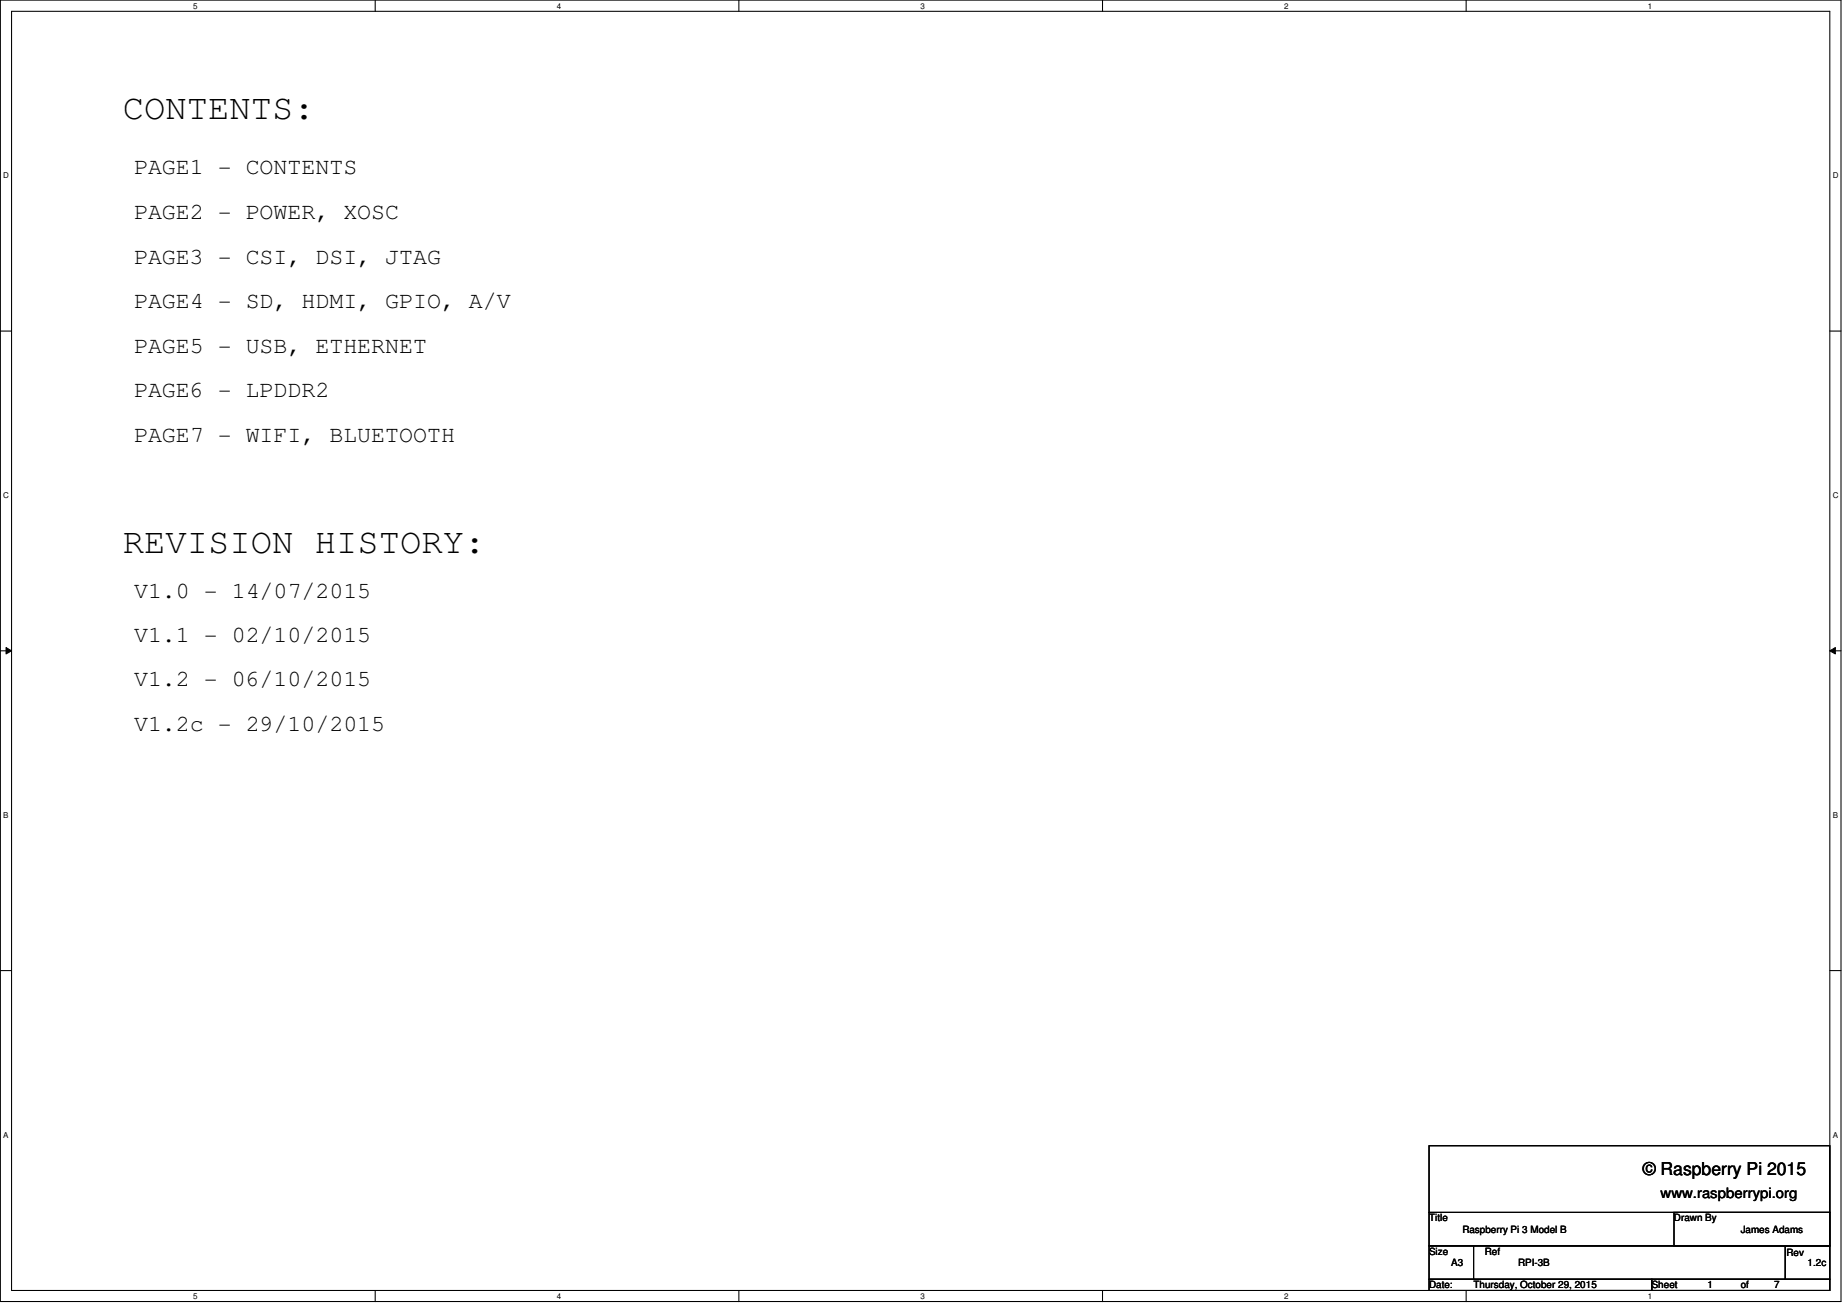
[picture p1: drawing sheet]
<svg xmlns="http://www.w3.org/2000/svg" width="594mm" height="420mm" viewBox="0 0 594 420" stroke-linecap="round" stroke-linejoin="round" font-family="sans-serif">
<defs><g id="words">
<g font-size="11.4">
<text x="39.5" y="38.2">CONTENTS:</text>
<text x="39.5" y="177.9">REVISION HISTORY:</text>
</g>
<g font-size="7.5">
<text x="43.1" y="56.1">PAGE1 - CONTENTS</text>
<text x="43.1" y="70.4">PAGE2 - POWER, XOSC</text>
<text x="43.1" y="84.8">PAGE3 - CSI, DSI, JTAG</text>
<text x="43.1" y="99.1">PAGE4 - SD, HDMI, GPIO, A/V</text>
<text x="43.1" y="113.4">PAGE5 - USB, ETHERNET</text>
<text x="43.1" y="127.8">PAGE6 - LPDDR2</text>
<text x="43.1" y="142.1">PAGE7 - WIFI, BLUETOOTH</text>
<text x="43.1" y="192.2">V1.0 - 14/07/2015</text>
<text x="43.1" y="206.5">V1.1 - 02/10/2015</text>
<text x="43.1" y="220.9">V1.2 - 06/10/2015</text>
<text x="43.1" y="235.2">V1.2c - 29/10/2015</text>
</g>
<text font-size="5.7" x="528.4" y="378">© Raspberry Pi 2015</text>
<text font-size="4.6" x="534.1" y="385.3">www.raspberrypi.org</text>
<g font-size="3.2">
<text x="459.6" y="392.9">Title</text>
<text x="538.4" y="392.9">Drawn By</text>
<text x="470.4" y="396.5">Raspberry Pi 3 Model B</text>
<text x="559.9" y="396.5">James Adams</text>
<text x="459.6" y="403.7">Size</text>
<text x="466.8" y="407.3">A3</text>
<text x="477.6" y="403.7">Ref</text>
<text x="488.3" y="407.3">RPI-3B</text>
<text x="574.6" y="404.1">Rev</text>
<text x="581.4" y="407.3">1.2c</text>
<text x="459.6" y="414.4">Date:</text>
<text x="474" y="414.4">Thursday, October 29, 2015</text>
<text x="531.3" y="414.4">Sheet</text>
<text x="549.2" y="414.4">1</text>
<text x="559.9" y="414.4">of</text>
<text x="570.6" y="414.4">7</text>
</g>
<g font-size="2.6">
<text x="62.2" y="2.8">5</text>
<text x="179.1" y="2.8">4</text>
<text x="296.1" y="2.8">3</text>
<text x="413.1" y="2.8">2</text>
<text x="530" y="2.8">1</text>
<text x="1.1" y="57.4">D</text>
<text x="589.5" y="57.4">D</text>
<text x="1.1" y="160.3">C</text>
<text x="589.5" y="160.3">C</text>
<text x="1.1" y="263.1">B</text>
<text x="589.5" y="263.1">B</text>
<text x="1.1" y="366">A</text>
<text x="589.5" y="366">A</text>
<text x="62.2" y="417.9">5</text>
<text x="179.1" y="417.9">4</text>
<text x="296.1" y="417.9">3</text>
<text x="413.1" y="417.9">2</text>
<text x="530" y="417.9">1</text>
</g>
</g></defs>
<path d="M.1 0h592.1v418.7h-592.1zM3.7 3.6h584.9v411.6h-584.9z" fill="none" stroke="#000" stroke-width=".34"/>
<g fill="#fff">
<path d="M62.2 .4h1.4v2.9h-1.4z"/>
<path d="M62.2 415.5h1.4v2.9h-1.4z"/>
</g>
<path d="M120.7 0v3.6M120.7 415.2v3.6" fill="none" stroke="#000" stroke-width=".34"/>
<g fill="#fff">
<path d="M179.1 .4h1.5v2.9h-1.5z"/>
<path d="M179.1 415.5h1.5v2.9h-1.5z"/>
</g>
<path d="M237.7 0v3.6M237.7 415.2v3.6" fill="none" stroke="#000" stroke-width=".34"/>
<g fill="#fff">
<path d="M296.1 .4h1.5v2.9h-1.5z"/>
<path d="M296.1 415.5h1.5v2.9h-1.5z"/>
</g>
<path d="M354.6 0v3.6M354.6 415.2v3.6" fill="none" stroke="#000" stroke-width=".34"/>
<g fill="#fff">
<path d="M413.1 .4h1.4v2.9h-1.4z"/>
<path d="M413.1 415.5h1.4v2.9h-1.4z"/>
</g>
<path d="M471.6 0v3.6M471.6 415.2v3.6" fill="none" stroke="#000" stroke-width=".34"/>
<g fill="#fff">
<path d="M530 .4h1.5v2.9h-1.5z"/>
<path d="M530 415.5h1.5v2.9h-1.5z"/>
<path d="M1.1 55.1h1.8v2.9h-1.8z"/>
<path d="M589.5 55.1h1.8v2.9h-1.8z"/>
<path d="M1.1 157.9h1.8v2.9h-1.8z"/>
<path d="M589.5 157.9h1.8v2.9h-1.8z"/>
</g>
<path d="M.1 106.5h3.6M588.6 106.5h3.6" fill="none" stroke="#000" stroke-width=".34"/>
<g fill="#fff">
<path d="M1.1 260.8h1.7v2.9h-1.7z"/>
<path d="M589.5 260.8h1.7v2.9h-1.7z"/>
</g>
<path d="M.1 209.4h3.6M588.6 209.4h3.6" fill="none" stroke="#000" stroke-width=".34"/>
<path d="M1.9 208.3l1.8 1.1-1.8 1zM588.6 209.4l1.7-1.1v2.1z" fill="#000"/>
<path d="M1.9 208.3l1.8 1.1-1.8 1zM588.6 209.4l1.7-1.1v2.1z" fill="none" stroke="#000" stroke-width=".32"/>
<g fill="#fff">
<path d="M1.1 363.7h1.7v2.9h-1.7z"/>
<path d="M589.5 363.7h1.7v2.9h-1.7z"/>
</g>
<path d="M.1 312.3h3.6M588.6 312.3h3.6M459.6 368.6h129v21.5h-129zM459.6 390.1h129v10.7h-129zM538.4 390.1h50.2v10.7h-50.2zM459.6 400.8h14.4v10.8h-14.4zM459.6 411.6h71.7v3.6h-71.7zM474 400.8h100.2v10.8h-100.2zM531.3 411.6h57.3v3.6h-57.3zM574.2 400.8h14.4v10.8h-14.4z" fill="none" stroke="#000" stroke-width=".34"/>
<use href="#words"/>
</svg>
